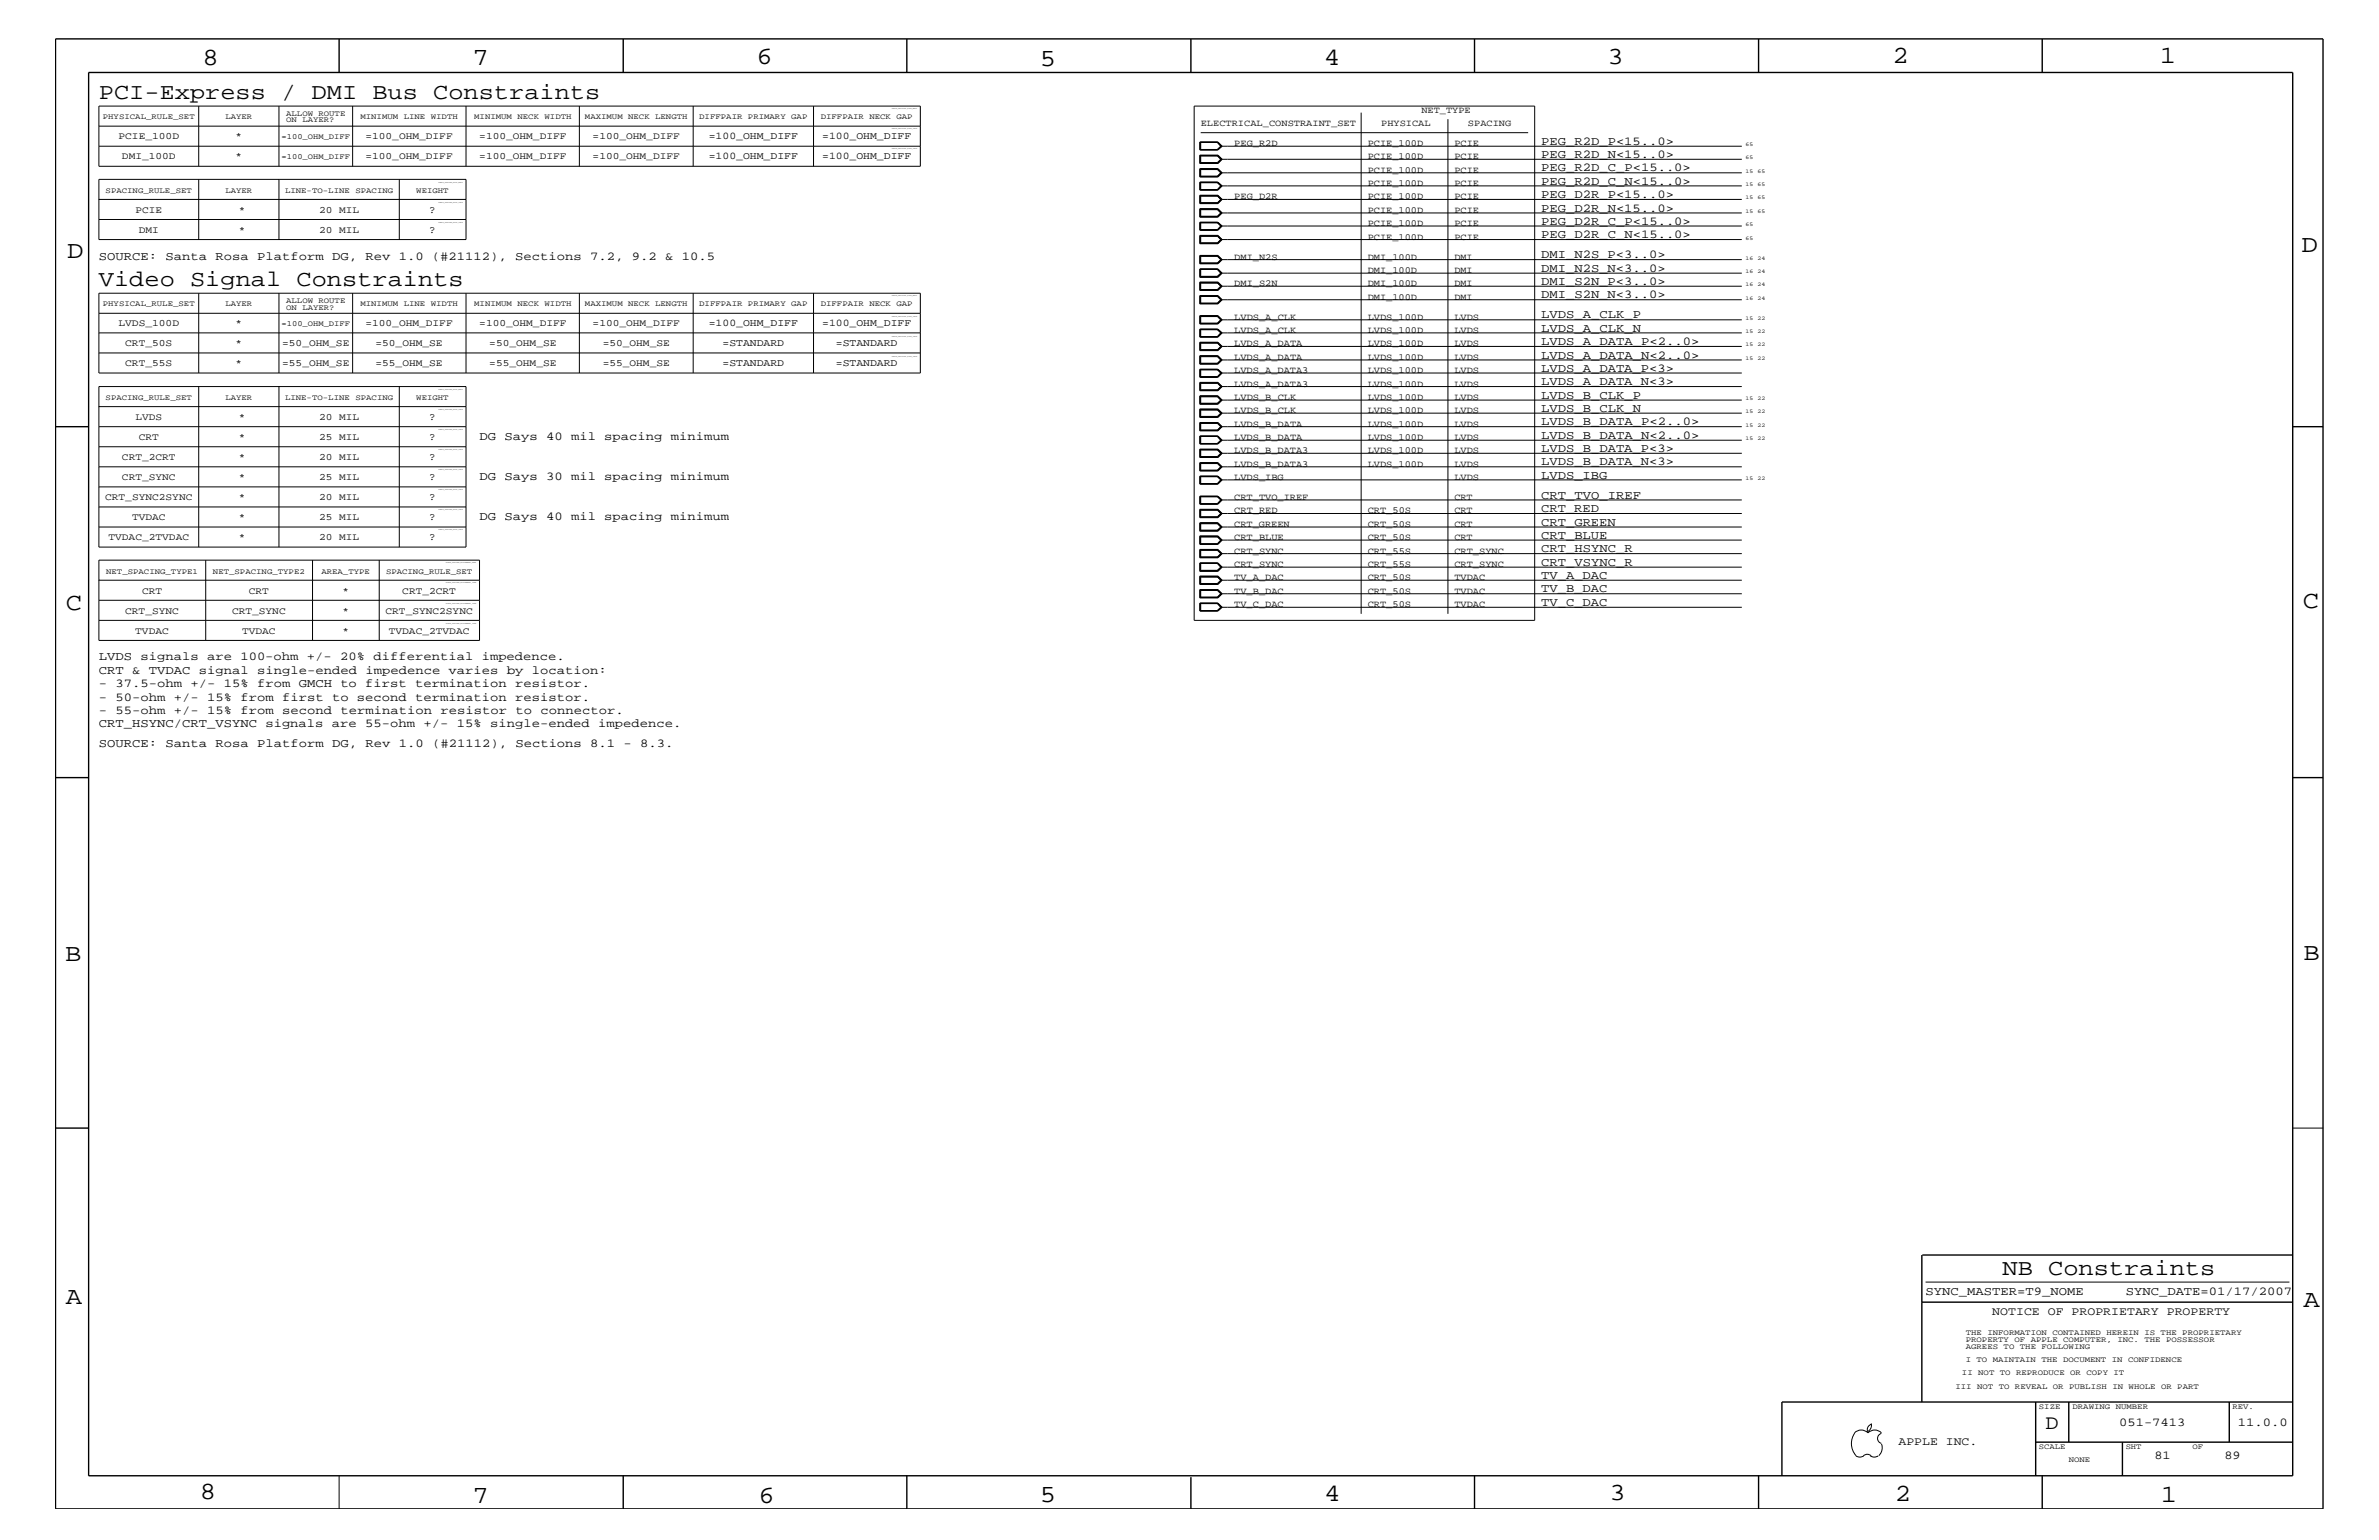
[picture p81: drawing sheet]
<svg xmlns="http://www.w3.org/2000/svg" width="432mm" height="279mm" viewBox="0 0 432 279" stroke-linecap="round" stroke-linejoin="round" font-family="sans-serif">
<defs><g id="words">
<g font-size="4.5">
<text x="36.7" y="11.7">8</text>
<text x="85.8" y="11.7">7</text>
<text x="137.3" y="11.5">6</text>
<text x="240.3" y="11.7">4</text>
<text x="291.8" y="11.5">3</text>
<text x="343.5" y="11.5">2</text>
<text x="392" y="11.5">1</text>
<text x="188.7" y="12.1">5</text>
<text x="12.2" y="46.8">D</text>
<text x="417.7" y="45.7">D</text>
<text x="11.9" y="110.6">C</text>
<text x="418" y="110.3">C</text>
<text x="11.9" y="174.3">B</text>
<text x="418.1" y="174.2">B</text>
<text x="11.9" y="236.7">A</text>
<text x="418.1" y="237.1">A</text>
<text x="36.2" y="271.9">8</text>
<text x="85.8" y="272.7">7</text>
<text x="137.7" y="272.7">6</text>
<text x="188.7" y="272.5">5</text>
<text x="240.4" y="272.3">4</text>
<text x="292.1" y="272.2">3</text>
<text x="343.9" y="272.3">2</text>
<text x="392.2" y="272.6">1</text>
</g>
<g font-size="4.1">
<text x="17.9" y="18">PCI-Express / DMI Bus Constraints</text>
<text x="17.9" y="51.9">Video Signal Constraints</text>
<text x="363.5" y="231.3">NB Constraints</text>
</g>
<text font-size="3.7" x="371.3" y="259.3">D</text>
<g font-size="2.2">
<text x="279.7" y="26.3">PEG_R2D_P&lt;15..0&gt;</text>
<text x="279.7" y="28.6">PEG_R2D_N&lt;15..0&gt;</text>
<text x="279.7" y="35.9">PEG_D2R_P&lt;15..0&gt;</text>
<text x="279.7" y="31.1">PEG_R2D_C_P&lt;15..0&gt;</text>
<text x="279.7" y="33.6">PEG_R2D_C_N&lt;15..0&gt;</text>
<text x="279.7" y="40.8">PEG_D2R_C_P&lt;15..0&gt;</text>
<text x="279.7" y="38.4">PEG_D2R_N&lt;15..0&gt;</text>
<text x="17.9" y="47.1">SOURCE: Santa Rosa Platform DG, Rev 1.0 (#21112), Sections 7.2, 9.2 &amp; 10.5</text>
<text x="279.7" y="46.8">DMI_N2S_P&lt;3..0&gt;</text>
<text x="279.7" y="43.2">PEG_D2R_C_N&lt;15..0&gt;</text>
<text x="279.7" y="51.7">DMI_S2N_P&lt;3..0&gt;</text>
<text x="279.7" y="49.3">DMI_N2S_N&lt;3..0&gt;</text>
<text x="279.7" y="57.8">LVDS_A_CLK_P</text>
<text x="279.7" y="54.1">DMI_S2N_N&lt;3..0&gt;</text>
<text x="279.7" y="65.1">LVDS_A_DATA_N&lt;2..0&gt;</text>
<text x="279.7" y="62.6">LVDS_A_DATA_P&lt;2..0&gt;</text>
<text x="279.7" y="60.2">LVDS_A_CLK_N</text>
<text x="279.7" y="67.5">LVDS_A_DATA_P&lt;3&gt;</text>
<text x="279.7" y="69.9">LVDS_A_DATA_N&lt;3&gt;</text>
<text x="279.7" y="77.2">LVDS_B_DATA_P&lt;2..0&gt;</text>
<text x="279.7" y="74.7">LVDS_B_CLK_N</text>
<text x="279.7" y="72.3">LVDS_B_CLK_P</text>
<text x="87" y="79.9">DG Says 40 mil spacing minimum</text>
<text x="279.7" y="79.6">LVDS_B_DATA_N&lt;2..0&gt;</text>
<text x="279.7" y="82">LVDS_B_DATA_P&lt;3&gt;</text>
<text x="87" y="87.1">DG Says 30 mil spacing minimum</text>
<text x="279.7" y="84.4">LVDS_B_DATA_N&lt;3&gt;</text>
<text x="279.7" y="86.9">LVDS_IBG</text>
<text x="87" y="94.3">DG Says 40 mil spacing minimum</text>
<text x="279.7" y="90.5">CRT_TVO_IREF</text>
<text x="279.7" y="95.4">CRT_GREEN</text>
<text x="279.7" y="92.9">CRT_RED</text>
<text x="279.7" y="100.2">CRT_HSYNC_R</text>
<text x="279.7" y="97.7">CRT_BLUE</text>
<text x="279.7" y="107.5">TV_B_DAC</text>
<text x="279.7" y="102.6">CRT_VSYNC_R</text>
<text x="279.7" y="105">TV_A_DAC</text>
<text x="279.7" y="109.9">TV_C_DAC</text>
<text x="17.9" y="119.8">LVDS signals are 100-ohm +/- 20% differential impedence.</text>
<text x="17.9" y="124.7">- 37.5-ohm +/- 15% from GMCH to first termination resistor.</text>
<text x="17.9" y="122.3">CRT &amp; TVDAC signal single-ended impedence varies by location:</text>
<text x="17.9" y="127.1">- 50-ohm +/- 15% from first to second termination resistor.</text>
<text x="17.9" y="129.6">- 55-ohm +/- 15% from second termination resistor to connector.</text>
<text x="17.9" y="131.9">CRT_HSYNC/CRT_VSYNC signals are 55-ohm +/- 15% single-ended impedence.</text>
<text x="17.9" y="135.6">SOURCE: Santa Rosa Platform DG, Rev 1.0 (#21112), Sections 8.1 - 8.3.</text>
<text x="349.5" y="235">SYNC_MASTER=T9_NOME</text>
<text x="385.8" y="235">SYNC_DATE=01/17/2007</text>
<text x="384.6" y="258.7">051-7413</text>
<text x="406.2" y="258.7">11.0.0</text>
<text x="391" y="264.7">81</text>
<text x="403.7" y="264.7">89</text>
</g>
<g font-size="2.1">
<text x="361.6" y="238.6">NOTICE OF PROPRIETARY PROPERTY</text>
<text x="344.6" y="262.2">APPLE INC.</text>
</g>
<g font-size="1.9">
<text x="128.7" y="25.3">=100_OHM_DIFF</text>
<text x="128.7" y="28.9">=100_OHM_DIFF</text>
<text x="149.2" y="25.3">=100_OHM_DIFF</text>
<text x="149.2" y="28.9">=100_OHM_DIFF</text>
<text x="77.9" y="38.6">?</text>
<text x="77.9" y="42.3">?</text>
<text x="128.7" y="59.2">=100_OHM_DIFF</text>
<text x="149.2" y="59.2">=100_OHM_DIFF</text>
<text x="131.1" y="62.9">=STANDARD</text>
<text x="151.7" y="62.9">=STANDARD</text>
<text x="131.1" y="66.5">=STANDARD</text>
<text x="151.7" y="66.5">=STANDARD</text>
<text x="77.9" y="76.2">?</text>
<text x="77.9" y="79.9">?</text>
<text x="77.9" y="83.5">?</text>
<text x="77.9" y="87.1">?</text>
<text x="77.9" y="94.3">?</text>
<text x="77.9" y="90.7">?</text>
<text x="77.9" y="98">?</text>
</g>
<g font-size="1.8">
<text x="21.5" y="25.3">PCIE_100D</text>
<text x="22.1" y="28.9">DMI_100D</text>
<text x="42.8" y="28.9">*</text>
<text x="42.8" y="25.3">*</text>
<text x="66.3" y="28.9">=100_OHM_DIFF</text>
<text x="66.3" y="25.3">=100_OHM_DIFF</text>
<text x="87" y="28.9">=100_OHM_DIFF</text>
<text x="87" y="25.3">=100_OHM_DIFF</text>
<text x="107.6" y="28.9">=100_OHM_DIFF</text>
<text x="107.6" y="25.3">=100_OHM_DIFF</text>
<text x="24.6" y="38.6">PCIE</text>
<text x="43.3" y="38.6">*</text>
<text x="57.9" y="38.6">20 MIL</text>
<text x="25.2" y="42.3">DMI</text>
<text x="43.3" y="42.3">*</text>
<text x="57.9" y="42.3">20 MIL</text>
<text x="21.5" y="59.2">LVDS_100D</text>
<text x="42.8" y="59.2">*</text>
<text x="66.3" y="59.2">=100_OHM_DIFF</text>
<text x="87" y="59.2">=100_OHM_DIFF</text>
<text x="107.6" y="59.2">=100_OHM_DIFF</text>
<text x="22.7" y="62.9">CRT_50S</text>
<text x="42.8" y="62.9">*</text>
<text x="51.2" y="62.9">=50_OHM_SE</text>
<text x="68.2" y="62.9">=50_OHM_SE</text>
<text x="88.8" y="62.9">=50_OHM_SE</text>
<text x="109.4" y="62.9">=50_OHM_SE</text>
<text x="22.7" y="66.5">CRT_55S</text>
<text x="42.8" y="66.5">*</text>
<text x="51.2" y="66.5">=55_OHM_SE</text>
<text x="68.2" y="66.5">=55_OHM_SE</text>
<text x="88.8" y="66.5">=55_OHM_SE</text>
<text x="109.4" y="66.5">=55_OHM_SE</text>
<text x="24.6" y="76.2">LVDS</text>
<text x="43.3" y="76.2">*</text>
<text x="57.9" y="76.2">20 MIL</text>
<text x="22.1" y="83.5">CRT_2CRT</text>
<text x="25.2" y="79.9">CRT</text>
<text x="43.3" y="79.9">*</text>
<text x="43.3" y="83.5">*</text>
<text x="57.9" y="79.9">25 MIL</text>
<text x="57.9" y="83.5">20 MIL</text>
<text x="22.1" y="87.1">CRT_SYNC</text>
<text x="43.3" y="87.1">*</text>
<text x="57.9" y="87.1">25 MIL</text>
<text x="19.1" y="90.7">CRT_SYNC2SYNC</text>
<text x="24" y="94.3">TVDAC</text>
<text x="43.3" y="94.3">*</text>
<text x="43.3" y="90.7">*</text>
<text x="57.9" y="94.3">25 MIL</text>
<text x="57.9" y="90.7">20 MIL</text>
<text x="19.7" y="98">TVDAC_2TVDAC</text>
<text x="43.3" y="98">*</text>
<text x="57.9" y="98">20 MIL</text>
<text x="25.8" y="107.7">CRT</text>
<text x="45.2" y="107.7">CRT</text>
<text x="62.1" y="107.7">*</text>
<text x="73" y="107.7">CRT_2CRT</text>
<text x="22.7" y="111.4">CRT_SYNC</text>
<text x="42.1" y="111.4">CRT_SYNC</text>
<text x="62.1" y="111.4">*</text>
<text x="70" y="111.4">CRT_SYNC2SYNC</text>
<text x="24.6" y="115">TVDAC</text>
<text x="43.9" y="115">TVDAC</text>
<text x="62.1" y="115">*</text>
<text x="70.6" y="115">TVDAC_2TVDAC</text>
</g>
<g font-size="1.7">
<text x="217.9" y="22.9">ELECTRICAL_CONSTRAINT_SET</text>
<text x="250.7" y="22.9">PHYSICAL</text>
<text x="258" y="20.4">NET_TYPE</text>
<text x="266.4" y="22.9">SPACING</text>
<text x="224" y="26.5">PEG_R2D</text>
<text x="248.2" y="26.5">PCIE_100D</text>
<text x="248.2" y="28.9">PCIE_100D</text>
<text x="264" y="26.5">PCIE</text>
<text x="264" y="28.9">PCIE</text>
<text x="248.2" y="31.4">PCIE_100D</text>
<text x="248.2" y="33.7">PCIE_100D</text>
<text x="264" y="31.4">PCIE</text>
<text x="264" y="33.7">PCIE</text>
<text x="224" y="36.2">PEG_D2R</text>
<text x="248.2" y="41">PCIE_100D</text>
<text x="248.2" y="36.2">PCIE_100D</text>
<text x="248.2" y="38.6">PCIE_100D</text>
<text x="264" y="41">PCIE</text>
<text x="264" y="36.2">PCIE</text>
<text x="264" y="38.6">PCIE</text>
<text x="224" y="47.1">DMI_N2S</text>
<text x="248.2" y="47.1">DMI_100D</text>
<text x="248.2" y="43.5">PCIE_100D</text>
<text x="264" y="47.1">DMI</text>
<text x="264" y="43.5">PCIE</text>
<text x="224" y="51.9">DMI_S2N</text>
<text x="248.2" y="51.9">DMI_100D</text>
<text x="248.2" y="49.6">DMI_100D</text>
<text x="264" y="51.9">DMI</text>
<text x="264" y="49.6">DMI</text>
<text x="224" y="58">LVDS_A_CLK</text>
<text x="248.2" y="58">LVDS_100D</text>
<text x="248.2" y="54.4">DMI_100D</text>
<text x="264" y="58">LVDS</text>
<text x="264" y="54.4">DMI</text>
<text x="224" y="65.3">LVDS_A_DATA</text>
<text x="224" y="62.9">LVDS_A_DATA</text>
<text x="224" y="60.4">LVDS_A_CLK</text>
<text x="248.2" y="65.3">LVDS_100D</text>
<text x="248.2" y="62.9">LVDS_100D</text>
<text x="248.2" y="60.4">LVDS_100D</text>
<text x="264" y="65.3">LVDS</text>
<text x="264" y="62.9">LVDS</text>
<text x="264" y="60.4">LVDS</text>
<text x="224" y="67.7">LVDS_A_DATA3</text>
<text x="224" y="70.1">LVDS_A_DATA3</text>
<text x="248.2" y="67.7">LVDS_100D</text>
<text x="248.2" y="70.1">LVDS_100D</text>
<text x="264" y="67.7">LVDS</text>
<text x="264" y="70.1">LVDS</text>
<text x="224" y="77.4">LVDS_B_DATA</text>
<text x="224" y="75">LVDS_B_CLK</text>
<text x="224" y="72.6">LVDS_B_CLK</text>
<text x="248.2" y="77.4">LVDS_100D</text>
<text x="248.2" y="75">LVDS_100D</text>
<text x="248.2" y="72.6">LVDS_100D</text>
<text x="264" y="72.6">LVDS</text>
<text x="264" y="77.4">LVDS</text>
<text x="264" y="75">LVDS</text>
<text x="224" y="79.9">LVDS_B_DATA</text>
<text x="224" y="82.2">LVDS_B_DATA3</text>
<text x="248.2" y="79.9">LVDS_100D</text>
<text x="248.2" y="82.2">LVDS_100D</text>
<text x="264" y="82.2">LVDS</text>
<text x="264" y="79.9">LVDS</text>
<text x="224" y="87.1">LVDS_IBG</text>
<text x="224" y="84.7">LVDS_B_DATA3</text>
<text x="248.2" y="84.7">LVDS_100D</text>
<text x="264" y="84.7">LVDS</text>
<text x="264" y="87.1">LVDS</text>
<text x="224" y="95.6">CRT_GREEN</text>
<text x="224" y="93.2">CRT_RED</text>
<text x="224" y="90.7">CRT_TVO_IREF</text>
<text x="248.2" y="95.6">CRT_50S</text>
<text x="248.2" y="93.2">CRT_50S</text>
<text x="264" y="90.7">CRT</text>
<text x="264" y="95.6">CRT</text>
<text x="264" y="93.2">CRT</text>
<text x="224" y="100.4">CRT_SYNC</text>
<text x="224" y="98">CRT_BLUE</text>
<text x="248.2" y="100.4">CRT_55S</text>
<text x="248.2" y="98">CRT_50S</text>
<text x="264" y="100.4">CRT_SYNC</text>
<text x="264" y="98">CRT</text>
<text x="224" y="107.7">TV_B_DAC</text>
<text x="224" y="102.9">CRT_SYNC</text>
<text x="224" y="105.3">TV_A_DAC</text>
<text x="248.2" y="107.7">CRT_50S</text>
<text x="248.2" y="102.9">CRT_55S</text>
<text x="248.2" y="105.3">CRT_50S</text>
<text x="264" y="107.7">TVDAC</text>
<text x="264" y="102.9">CRT_SYNC</text>
<text x="264" y="105.3">TVDAC</text>
<text x="224" y="110.2">TV_C_DAC</text>
<text x="248.2" y="110.2">CRT_50S</text>
<text x="264" y="110.2">TVDAC</text>
</g>
<g font-size="1.4">
<text x="18.7" y="21.6">PHYSICAL_RULE_SET</text>
<text x="40.9" y="21.6">LAYER</text>
<text x="51.9" y="21">ALLOW ROUTE</text>
<text x="51.9" y="22.2">ON LAYER?</text>
<text x="65.4" y="21.6">MINIMUM LINE WIDTH</text>
<text x="86.1" y="21.6">MINIMUM NECK WIDTH</text>
<text x="106.2" y="21.6">MAXIMUM NECK LENGTH</text>
<text x="126.9" y="21.6">DIFFPAIR PRIMARY GAP</text>
<text x="149" y="21.6">DIFFPAIR NECK GAP</text>
<text x="51.1" y="28.9">=100_OHM_DIFF</text>
<text x="51.1" y="25.3">=100_OHM_DIFF</text>
<text x="19.2" y="35">SPACING_RULE_SET</text>
<text x="40.9" y="35">LAYER</text>
<text x="51.7" y="35">LINE-TO-LINE SPACING</text>
<text x="75.6" y="35">WEIGHT</text>
<text x="18.7" y="55.6">PHYSICAL_RULE_SET</text>
<text x="40.9" y="55.6">LAYER</text>
<text x="51.1" y="59.2">=100_OHM_DIFF</text>
<text x="51.9" y="55">ALLOW ROUTE</text>
<text x="51.9" y="56.2">ON LAYER?</text>
<text x="65.4" y="55.6">MINIMUM LINE WIDTH</text>
<text x="86.1" y="55.6">MINIMUM NECK WIDTH</text>
<text x="106.2" y="55.6">MAXIMUM NECK LENGTH</text>
<text x="126.9" y="55.6">DIFFPAIR PRIMARY GAP</text>
<text x="149" y="55.6">DIFFPAIR NECK GAP</text>
<text x="19.2" y="72.6">SPACING_RULE_SET</text>
<text x="40.9" y="72.6">LAYER</text>
<text x="51.7" y="72.6">LINE-TO-LINE SPACING</text>
<text x="75.6" y="72.6">WEIGHT</text>
<text x="19.3" y="104.1">NET_SPACING_TYPE1</text>
<text x="38.7" y="104.1">NET_SPACING_TYPE2</text>
<text x="58.3" y="104.1">AREA_TYPE</text>
<text x="70.1" y="104.1">SPACING_RULE_SET</text>
<text x="356.8" y="242.3">THE INFORMATION CONTAINED HEREIN IS THE PROPRIETARY</text>
<text x="356.8" y="243.5">PROPERTY OF APPLE COMPUTER, INC. THE POSSESSOR</text>
<text x="356.8" y="244.7">AGREES TO THE FOLLOWING</text>
<text x="354.9" y="252">III NOT TO REVEAL OR PUBLISH IN WHOLE OR PART</text>
<text x="356.1" y="249.5">II NOT TO REPRODUCE OR COPY IT</text>
<text x="356.8" y="247.1">I TO MAINTAIN THE DOCUMENT IN CONFIDENCE</text>
<text x="370.1" y="255.6">SIZE</text>
<text x="376.2" y="255.6">DRAWING NUMBER</text>
<text x="405.2" y="255.6">REV.</text>
<text x="370.1" y="262.9">SCALE</text>
<text x="385.8" y="262.9">SHT</text>
<text x="397.9" y="262.9">OF</text>
<text x="375.5" y="265.3">NONE</text>
</g>
<g font-size="1">
<text x="316.8" y="26.5">65</text>
<text x="316.8" y="28.9">65</text>
<text x="316.8" y="31.4">15</text>
<text x="316.8" y="33.7">15</text>
<text x="319" y="31.4">65</text>
<text x="319" y="33.7">65</text>
<text x="316.8" y="41">65</text>
<text x="316.8" y="36.2">15</text>
<text x="316.8" y="38.6">15</text>
<text x="319" y="36.2">65</text>
<text x="319" y="38.6">65</text>
<text x="316.8" y="47.1">16</text>
<text x="316.8" y="43.5">65</text>
<text x="319" y="47.1">24</text>
<text x="316.8" y="51.9">16</text>
<text x="316.8" y="49.6">16</text>
<text x="319" y="51.9">24</text>
<text x="319" y="49.6">24</text>
<text x="316.8" y="58">15</text>
<text x="316.8" y="54.4">16</text>
<text x="319" y="58">22</text>
<text x="319" y="54.4">24</text>
<text x="316.8" y="65.3">15</text>
<text x="316.8" y="62.9">15</text>
<text x="316.8" y="60.4">15</text>
<text x="319" y="65.3">22</text>
<text x="319" y="62.9">22</text>
<text x="319" y="60.4">22</text>
<text x="316.8" y="77.4">15</text>
<text x="316.8" y="75">15</text>
<text x="316.8" y="72.6">15</text>
<text x="319" y="77.4">22</text>
<text x="319" y="75">22</text>
<text x="319" y="72.6">22</text>
<text x="316.8" y="79.9">15</text>
<text x="319" y="79.9">22</text>
<text x="316.8" y="87.1">15</text>
<text x="319" y="87.1">22</text>
</g>
<g font-size=".3">
<text x="161.9" y="19.8">TABLE_PHYSICAL_RULE_HEAD</text>
<text x="161.9" y="23.5">TABLE_PHYSICAL_RULE_ITEM</text>
<text x="161.9" y="27.1">TABLE_PHYSICAL_RULE_ITEM</text>
<text x="79.6" y="33.1">TABLE_SPACING_RULE_HEAD</text>
<text x="79.6" y="36.8">TABLE_SPACING_RULE_ITEM</text>
<text x="79.6" y="40.4">TABLE_SPACING_RULE_ITEM</text>
<text x="161.9" y="53.8">TABLE_PHYSICAL_RULE_HEAD</text>
<text x="161.9" y="57.4">TABLE_PHYSICAL_RULE_ITEM</text>
<text x="161.9" y="64.7">TABLE_PHYSICAL_RULE_ITEM</text>
<text x="161.9" y="61.1">TABLE_PHYSICAL_RULE_ITEM</text>
<text x="79.6" y="70.7">TABLE_SPACING_RULE_HEAD</text>
<text x="79.6" y="74.4">TABLE_SPACING_RULE_ITEM</text>
<text x="79.6" y="78">TABLE_SPACING_RULE_ITEM</text>
<text x="79.6" y="81.6">TABLE_SPACING_RULE_ITEM</text>
<text x="79.6" y="88.9">TABLE_SPACING_RULE_ITEM</text>
<text x="79.6" y="85.3">TABLE_SPACING_RULE_ITEM</text>
<text x="79.6" y="92.6">TABLE_SPACING_RULE_ITEM</text>
<text x="79.6" y="96.2">TABLE_SPACING_RULE_ITEM</text>
<text x="80.9" y="102.2">TABLE_SPACING_ASSIGNMENT_HEAD</text>
<text x="80.9" y="105.9">TABLE_SPACING_ASSIGNMENT_ITEM</text>
<text x="80.9" y="113.1">TABLE_SPACING_ASSIGNMENT_ITEM</text>
<text x="80.9" y="109.5">TABLE_SPACING_ASSIGNMENT_ITEM</text>
</g>
</g></defs>
<g fill="none" stroke="#000" stroke-width=".18">
<path d="M17.9 19.2h149.1v11h-149.1zM36.1 19.2v11M50.6 19.2v11M64 19.2v11M84.6 19.2v11M105.2 19.2v11M125.8 19.2v11M147.7 19.2v11M216.7 19.2h61.9v93.4h-61.9zM17.9 36.2v7.3h66.7v-11h-66.7v3.7h66.7M17.9 26.5h149.1M17.9 39.8h66.7"/>
<path d="M17.9 22.9h149.1M36.1 32.5v11M50.6 32.5v11M72.5 32.5v11M217.8 25.8h3.3l.7 .7-.7 .7h-3.3zM217.8 28.1h3.3l.7 .8-.7 .8h-3.3zM217.8 30.6h3.3l.7 .8-.7 .7h-3.3zM217.8 33h3.3l.7 .7-.7 .8h-3.3zM217.8 35.4h3.3l.7 .8-.7 .7h-3.3zM217.8 37.9h3.3l.7 .7-.7 .8h-3.3zM217.8 25.8v1.4M217.8 33v1.5"/>
<path d="M217.8 37.9v1.4h3.2M217.8 27.1h3.2M217.8 25.9h3.2M217.8 34.4h3.2M217.8 33.1h3.2M217.8 38h3.2l.7 .6-.7 .7M217.9 25.9v1.2M217.9 28.3h3.1l.6 .6-.6 .6h-3.1zM217.9 30.8h3.1l.6 .6-.6 .5h-3.1zM217.9 33.1v1.3M217.9 35.6h3.1l.6 .6-.6 .6h-3.1zM217.9 38h3.1l.6 .6-.6 .6h-3.1z"/>
<path d="M217.9 24.1h59.5M221 28.2h-3.2v1.5M221 30.7h-3.2v1.3h3.2M221 35.5h-3.2v1.4h3.2M221 25.9l.7 .6-.7 .6M221 25.8l.7 .7-.7 .7M221 25.9l.6 .6M221 28.2l.7 .7-.7 .7h-3.2M221 28.2l.7 .7-.7 .8M221 30.7l.7 .7-.7 .6M221 33.1l.7 .6-.7 .7M221 33l.7 .7-.7 .8"/>
<path d="M221 33.1l.6 .6M221 37.9l.7 .7-.7 .7M221 35.5l.7 .7-.7 .7M221.6 26.5l-.6 .6M221.6 26.5h94.5M221.6 28.9h94.5M221.6 31.4h94.5M221.6 33.7l-.6 .7M221.6 33.7h94.5M221.6 38.6h94.5M221.6 36.2h94.5M247.1 20.4v91"/>
<path d="M262.8 21.6v89.8M17.9 53.2h149.1v14.5h-149.1zM17.9 56.8h149.1M36.1 53.2v14.5M50.6 53.2v14.5M64 53.2v14.5M84.6 53.2v14.5M105.2 53.2v14.5M125.8 53.2v14.5M147.7 53.2v14.5M217.8 40.3h3.3l.7 .7-.7 .8h-3.3zM217.8 42.7h3.3l.7 .8-.7 .7h-3.3z"/>
<path d="M217.8 46.3h3.3l.7 .8-.7 .8h-3.3zM217.8 48.8h3.3l.7 .8-.7 .7h-3.3zM217.8 51.2h3.3l.7 .7-.7 .8h-3.3zM217.8 53.6h3.3l.7 .8-.7 .7h-3.3zM217.8 57.3h3.3l.7 .7-.7 .8h-3.3zM217.8 59.7h3.3l.7 .7-.7 .8h-3.3zM217.8 40.3v1.5M217.8 48.8v1.4h3.2l.7-.6-.7-.8M217.8 52.7v-1.4h3.2l.7 .6-.7 .8M217.8 59.7v1.5M217.8 41.7h3.2M217.8 40.4h3.2"/>
<path d="M217.8 50.2h3.2M217.8 48.9h3.2M217.8 51.3h3.2M217.8 59.8h3.2M217.9 40.4v1.3M217.9 42.9h3.1l.6 .6-.6 .6h-3.1zM217.9 46.5h3.1l.6 .6-.6 .6h-3.1zM217.9 48.9v1.3M217.9 51.3v1.2h3.1l.6-.6M217.9 53.8h3.1l.6 .6-.6 .6h-3.1zM217.9 57.4h3.1l.6 .6-.6 .6h-3.1zM217.9 59.8v1.3"/>
<path d="M221 42.8h-3.2v1.3h3.2M221 46.4h-3.2v1.4h3.2M221 53.7h-3.2v1.4h3.2M221 57.3h-3.2v1.4h3.2M221 40.4l.7 .6-.7 .7M221 40.3l.7 .7-.7 .8M221 40.4l.6 .6M221 42.8l.7 .7-.7 .6M221 46.4l.7 .7-.7 .7M221 48.9l.7 .7-.7 .6M221 48.9l.6 .7M221 51.3l.7 .6-.7 .7h-3.2"/>
<path d="M221 51.3l.6 .6M221 53.7l.7 .7-.7 .7M221 57.3l.7 .7-.7 .7M221 59.8l.7 .6-.7 .7M221 59.7l.7 .7-.7 .8M221 59.8l.6 .6M221.6 41l-.6 .7M221.6 41h94.5M221.6 43.5h94.5M221.6 47.1h94.5M221.6 49.6l-.6 .6M221.6 49.6h94.5"/>
<path d="M221.6 51.9h94.5M221.6 54.4h94.5M221.6 58h94.5M17.9 73.8v25.5h66.7v-29.2h-66.7v3.7h66.7M17.9 77.4h66.7M17.9 60.4h149.1M17.9 64h149.1M36.1 70.1v29.2M50.6 70.1v29.2M72.5 70.1v29.2M217.8 62.1h3.3l.7 .8-.7 .7h-3.3zM217.8 64.5h3.3l.7 .8-.7 .8h-3.3z"/>
<path d="M217.8 67h3.3l.7 .7-.7 .7h-3.3zM217.8 69.4h3.3l.7 .7-.7 .8h-3.3zM217.8 71.8h3.3l.7 .8-.7 .7h-3.3zM217.8 74.2h3.3l.7 .8-.7 .7h-3.3zM217.8 76.7h3.3l.7 .7-.7 .8h-3.3zM217.8 79.1h3.3l.7 .8-.7 .6h-3.3zM217.8 64.5v1.5h3.2M217.8 67v1.4M217.8 71.8v1.5h3.2l.7-.7-.7-.8M217.8 75.7v-1.4h3.2l.7 .7-.7 .7M217.8 79.1v1.4M217.8 79.2h3.2"/>
<path d="M217.8 68.4h3.2M217.8 67.1h3.2M217.8 61.1h3.2M217.8 64.6h3.2l.7 .7-.7 .7M217.8 73.2h3.2M217.8 71.9h3.2l.7 .7-.7 .6M217.8 74.4h3.2M217.9 62.3h3.1l.6 .6-.6 .5h-3.1zM217.9 64.7h3.1l.6 .6-.6 .6h-3.1zM217.9 67.1v1.3M217.9 69.5h3.1l.6 .6-.6 .6h-3.1zM217.9 74.4v1.2h3.1l.6-.6"/>
<path d="M217.9 76.8h3.1l.6 .6-.6 .6h-3.1zM217.9 79.2v1.3M221 62.2h-3.2v1.3h3.2M221 69.5h-3.2v1.3h3.2M221 76.7h-3.2v1.4h3.2M221 76.7l.7 .7-.7 .7M221 79.2l.7 .7-.7 .6M221 79.1l.7 .8-.7 .6M221 79.2l.6 .7M221 67.1l.7 .6-.7 .7M221 67l.7 .7-.7 .7M221 67.1l.6 .6"/>
<path d="M221 69.5l.7 .6-.7 .7M221 62.2l.7 .7-.7 .6M221 64.5l.7 .8-.7 .7M221 74.4l.7 .6-.7 .6h-3.2M221 74.4l.6 .6M221.6 72.6l-.6-.6h-3.1v1.2M221.6 77.4h94.5M221.6 79.9l-.6 .6M221.6 79.9h94.5M221.6 67.7l-.6 .7M221.6 67.7h94.5M221.6 70.1h94.5"/>
<path d="M221.6 62.9h94.5M221.6 60.4l-.6 .7M221.6 60.4h94.5M221.6 65.3h94.5M221.6 72.6l-.6 .6M221.6 72.6h94.5M221.6 75h94.5M17.9 95.6h66.7M17.9 84.7h66.7M17.9 81.1h66.7M17.9 92h66.7M17.9 88.3h66.7"/>
<path d="M217.8 92.4h3.3l.7 .8-.7 .7h-3.3zM217.8 81.5h3.3l.7 .7-.7 .8h-3.3zM217.8 83.9h3.3l.7 .8-.7 .8h-3.3zM217.8 86.4h3.3l.7 .7-.7 .7h-3.3zM217.8 90h3.3l.7 .7-.7 .8h-3.3zM217.8 94.9h3.3l.7 .7-.7 .8h-3.3zM217.8 97.2h3.3l.7 .8-.7 .7h-3.3zM217.8 99.7h3.3l.7 .7-.7 .8h-3.3zM217.8 86.4v1.4M217.8 90v1.5M217.8 94.9v1.4h3.2l.7-.7-.7-.7M217.8 98.7v-1.4h3.2l.7 .7-.7 .7"/>
<path d="M217.8 80.5h3.2M217.8 96.2h3.2M217.8 94.9h3.2l.7 .7-.7 .6M217.8 98.7h3.2M217.8 97.4h3.2M217.8 87.7h3.2M217.8 86.5h3.2M217.8 91.4h3.2M217.8 90.1h3.2M217.9 92.6h3.1l.6 .6-.6 .6h-3.1zM217.9 81.6h3.1l.6 .6-.6 .6h-3.1zM217.9 84.1h3.1l.6 .6-.6 .6h-3.1z"/>
<path d="M217.9 86.5v1.2M217.9 90.1v1.3M217.9 97.4v1.3M217.9 99.9h3.1l.6 .5-.6 .6h-3.1zM221 92.5l.7 .7-.7 .6M221 92.5h-3.2v1.3h3.2M221 81.6h-3.2v1.4M221 84h-3.2v1.4h3.2M221 99.8h-3.2v1.3h3.2M221 81.6l.7 .6-.7 .7h-3.2M221 81.6l.7 .6-.7 .8M221 84l.7 .7-.7 .7"/>
<path d="M221 97.4l.7 .6-.7 .7M221 97.4l.6 .6M221 86.5l.7 .6-.7 .6M221 86.4l.7 .7-.7 .7M221 86.5l.6 .6M221 99.8l.7 .6-.7 .7M221 90.1l.7 .6-.7 .7M221 90l.7 .7-.7 .8M221 90.1l.6 .6M221.6 95.6l-.6-.6h-3.1v1.2M221.6 93.2h94.5M221.6 95.6l-.6 .6"/>
<path d="M221.6 95.6h94.5M221.6 82.2h94.5M221.6 84.7h94.5M221.6 98l-.6 .7M221.6 98h94.5M221.6 87.1l-.6 .6M221.6 87.1h94.5M221.6 90.7l-.6 .7M221.6 90.7h94.5M17.9 105.3v10.9h69.1v-14.6h-69.1v3.7h69.1M17.9 112.6h69.1M17.9 108.9h69.1"/>
<path d="M37.3 101.6v14.6M56.7 101.6v14.6M68.8 101.6v14.6M217.8 102.1h3.3l.7 .8-.7 .8h-3.3zM217.8 104.5h3.3l.7 .8-.7 .7h-3.3zM217.8 107h3.3l.7 .7-.7 .8h-3.3zM217.8 109.4h3.3l.7 .8-.7 .7h-3.3zM217.8 102.1v1.5h3.2l.7-.7-.7-.8M217.8 106v-1.4h3.2l.7 .7-.7 .7M217.8 109.4v1.5M217.8 103.5h3.2M217.8 102.2h3.2"/>
<path d="M217.8 110.8h3.2M217.8 109.5h3.2M217.8 104.7h3.2M217.9 102.2v1.3M217.9 104.7v1.2h3.1l.6-.6M217.9 107.1h3.1l.6 .6-.6 .6h-3.1zM217.9 109.5v1.3M221 107h-3.2v1.4h3.2M221 102.2l.7 .7-.7 .6M221 102.2l.6 .7M221 109.5l.7 .7-.7 .6M221 109.4l.7 .8-.7 .7"/>
<path d="M221 109.5l.6 .7M221 104.7l.7 .6-.7 .6h-3.2M221 104.7l.6 .6M221 107l.7 .7-.7 .7M221.6 100.4h94.5M221.6 102.9l-.6 .6M221.6 102.9h94.5M221.6 110.2l-.6 .6M221.6 110.2h94.5M221.6 105.3h94.5M221.6 107.7h94.5M416.1 204.7h5.5"/>
<path d="M349.5 232.6h66M336.6 260a1.69 1.69 0 0 1 2.4 0 1.72 1.72 0 0 1 2.5 0M339.6 258.3l.1 .1a1.27 1.27 0 0 1-.7 1.3M339.6 258.4a.99 .99 0 0 0-.6 1.4M61.6 267.7v6.1M336.6 260a3.3 3.3 0 0 0 .3 4.1M336.9 264.1l.7 .3 .7-.3M338.2 264.1l.7-.3 .7 .3M339.5 264.1l.7 .3 .7-.3M341.5 260.1a.93 .93 0 0 0-.7 .9 .93 .93 0 0 0 .7 .9M341.5 262l.1 .7a1.99 1.99 0 0 1-.6 1.4"/>
</g>
<g fill="none" stroke="#000" stroke-width=".25">
<path d="M10.1 7.1h411.5v266.7h-411.5zM16.1 13.2h400v254.5h-400zM61.6 7.1v6.1M113.1 7.1v6.1M164.6 7.1v6.1M216.2 7.1v6.1M267.6 7.1v6.1M319.2 7.1v6.1M370.7 7.1v6.1M10.1 77.4h6M416.1 77.4h5.5M10.1 141.1h6"/>
<path d="M416.1 141.1h5.5M10.1 204.7h6M348.8 236.2h67.3M348.8 227.7v26.7M348.9 227.7h67.2M369.5 254.4v13.3M375.5 254.4v7.2M404.6 254.4v7.2M416.1 254.4h-92.7v13.3M113.1 267.7v6.1M164.6 267.7v6.1M216.2 268v5.8"/>
<path d="M267.6 267.7v6.1M319.2 267.7v6.1M369.5 261.6h46.6M370.7 267.7v6.1M385.2 261.6v6.1"/>
</g>
<use href="#words"/>
</svg>
